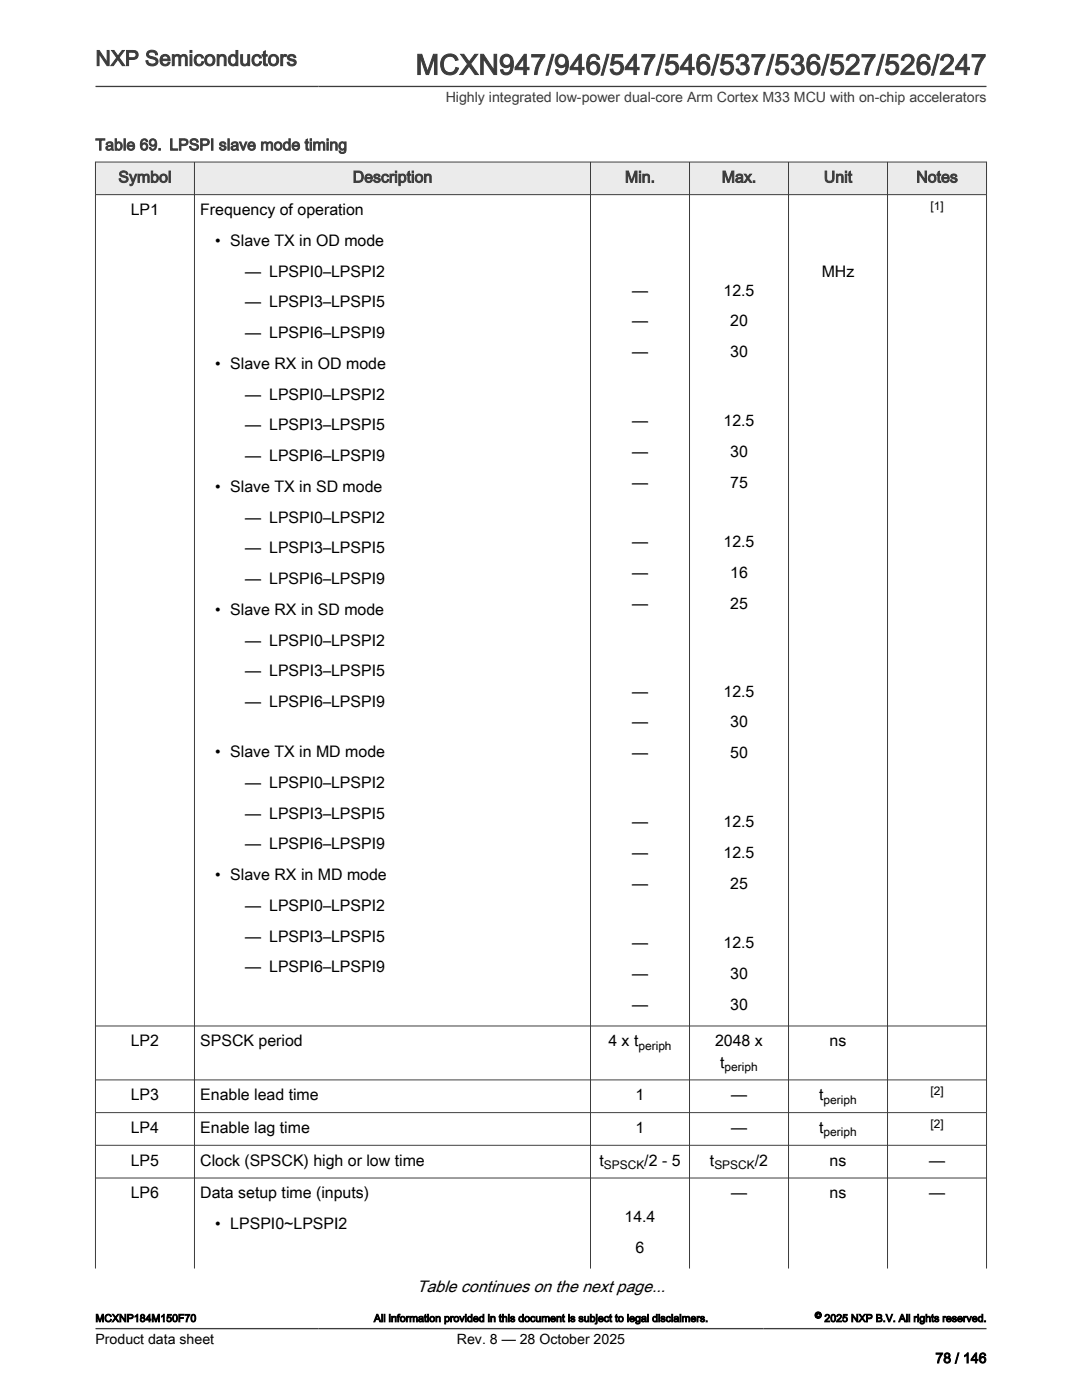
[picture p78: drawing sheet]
<svg xmlns="http://www.w3.org/2000/svg" width="216mm" height="279mm" viewBox="0 0 216 279" stroke-linecap="round" stroke-linejoin="round" font-family="sans-serif">
<defs><g id="words">
<text font-size="5.6" fill="#3c3c3c" x="82.9" y="14.9">MCXN947/946/547/546/537/536/527/526/247</text>
<text font-size="4.2" fill="#3c3c3c" x="19" y="13.1">NXP Semiconductors</text>
<text font-size="3.3" x="83.2" y="257.9">Table continues on the next page...</text>
<g font-size="3.2" fill="#3c3c3c">
<text x="19" y="30">Table 69. LPSPI slave mode timing</text>
<text x="23.6" y="36.4">Symbol</text>
<text x="70.4" y="36.4">Description</text>
<text x="124.7" y="36.4">Min.</text>
<text x="144" y="36.4">Max.</text>
<text x="164.4" y="36.4">Unit</text>
<text x="182.8" y="36.4">Notes</text>
</g>
<g font-size="3.2">
<text x="26.1" y="42.9">LP1</text>
<text x="40" y="42.9">Frequency of operation</text>
<text x="43" y="49.1">• Slave TX in OD mode</text>
<text x="49" y="55.2">— LPSPI0–LPSPI2</text>
<text x="126.1" y="59">—</text>
<text x="144.4" y="59">12.5</text>
<text x="164" y="55.2">MHz</text>
<text x="49" y="61.3">— LPSPI3–LPSPI5</text>
<text x="126.1" y="65.2">—</text>
<text x="145.7" y="65.2">20</text>
<text x="49" y="67.5">— LPSPI6–LPSPI9</text>
<text x="126.1" y="71.3">—</text>
<text x="145.7" y="71.3">30</text>
<text x="43" y="73.6">• Slave RX in OD mode</text>
<text x="49" y="79.8">— LPSPI0–LPSPI2</text>
<text x="49" y="85.9">— LPSPI3–LPSPI5</text>
<text x="126.1" y="85.1">—</text>
<text x="144.4" y="85.1">12.5</text>
<text x="49" y="92">— LPSPI6–LPSPI9</text>
<text x="126.1" y="91.2">—</text>
<text x="145.7" y="91.2">30</text>
<text x="43" y="98.2">• Slave TX in SD mode</text>
<text x="126.1" y="97.3">—</text>
<text x="145.7" y="97.3">75</text>
<text x="49" y="104.3">— LPSPI0–LPSPI2</text>
<text x="49" y="110.5">— LPSPI3–LPSPI5</text>
<text x="126.1" y="109.2">—</text>
<text x="144.4" y="109.2">12.5</text>
<text x="49" y="116.6">— LPSPI6–LPSPI9</text>
<text x="126.1" y="115.3">—</text>
<text x="145.7" y="115.3">16</text>
<text x="43" y="122.7">• Slave RX in SD mode</text>
<text x="126.1" y="121.5">—</text>
<text x="145.7" y="121.5">25</text>
<text x="49" y="128.9">— LPSPI0–LPSPI2</text>
<text x="49" y="135">— LPSPI3–LPSPI5</text>
<text x="49" y="141.1">— LPSPI6–LPSPI9</text>
<text x="126.1" y="139">—</text>
<text x="144.4" y="139">12.5</text>
<text x="126.1" y="145.2">—</text>
<text x="145.7" y="145.2">30</text>
<text x="43" y="151.1">• Slave TX in MD mode</text>
<text x="126.1" y="151.3">—</text>
<text x="145.7" y="151.3">50</text>
<text x="49" y="157.2">— LPSPI0–LPSPI2</text>
<text x="49" y="163.4">— LPSPI3–LPSPI5</text>
<text x="126.1" y="165.1">—</text>
<text x="144.4" y="165.1">12.5</text>
<text x="49" y="169.5">— LPSPI6–LPSPI9</text>
<text x="126.1" y="171.2">—</text>
<text x="144.4" y="171.2">12.5</text>
<text x="43" y="175.6">• Slave RX in MD mode</text>
<text x="126.1" y="177.3">—</text>
<text x="145.7" y="177.3">25</text>
<text x="49" y="181.8">— LPSPI0–LPSPI2</text>
<text x="49" y="187.9">— LPSPI3–LPSPI5</text>
<text x="126.1" y="189.2">—</text>
<text x="144.4" y="189.2">12.5</text>
<text x="49" y="194.1">— LPSPI6–LPSPI9</text>
<text x="126.1" y="195.3">—</text>
<text x="145.7" y="195.3">30</text>
<text x="126.1" y="201.5">—</text>
<text x="145.7" y="201.5">30</text>
<text x="26.1" y="208.8">LP2</text>
<text x="40" y="208.8">SPSCK period</text>
<text x="121.4" y="208.8">4 x t</text>
<text x="142.7" y="208.8">2048 x</text>
<text x="165.5" y="208.8">ns</text>
<text x="143.7" y="213.1">t</text>
<text x="26.1" y="219.6">LP3</text>
<text x="40" y="219.6">Enable lead time</text>
<text x="126.8" y="219.6">1</text>
<text x="145.9" y="219.6">—</text>
<text x="163.5" y="219.6">t</text>
<text x="26.1" y="226.1">LP4</text>
<text x="40" y="226.1">Enable lag time</text>
<text x="126.8" y="226.1">1</text>
<text x="145.9" y="226.1">—</text>
<text x="163.5" y="226.1">t</text>
<text x="26.1" y="232.7">LP5</text>
<text x="40" y="232.7">Clock (SPSCK) high or low time</text>
<text x="119.6" y="232.7">t</text>
<text x="128.6" y="232.7">/2 - 5</text>
<text x="141.7" y="232.7">t</text>
<text x="150.6" y="232.7">/2</text>
<text x="165.5" y="232.7">ns</text>
<text x="185.4" y="232.7">—</text>
<text x="26.1" y="239.2">LP6</text>
<text x="40" y="239.2">Data setup time (inputs)</text>
<text x="145.9" y="239.2">—</text>
<text x="165.5" y="239.2">ns</text>
<text x="185.4" y="239.2">—</text>
<text x="43" y="245.3">• LPSPI0~LPSPI2</text>
<text x="124.6" y="243.8">14.4</text>
<text x="126.8" y="250">6</text>
</g>
<text font-size="2.8" fill="#3c3c3c" x="88.9" y="20.4">Highly integrated low-power dual-core Arm Cortex M33 MCU with on-chip accelerators</text>
<g font-size="2.8">
<text x="19" y="268.1">Product data sheet</text>
<text x="91.2" y="268.1">Rev. 8 — 28 October 2025</text>
<text x="186.6" y="272">78 / 146</text>
</g>
<g font-size="2.4">
<text x="185.7" y="41.9">[1]</text>
<text x="127.4" y="209.5">periph</text>
<text x="144.6" y="213.7">periph</text>
<text x="164.3" y="220.2">periph</text>
<text x="185.7" y="218.5">[2]</text>
<text x="164.3" y="226.8">periph</text>
<text x="185.7" y="225.1">[2]</text>
<text x="120.5" y="233.3">SPSCK</text>
<text x="142.5" y="233.3">SPSCK</text>
</g>
<g font-size="2.1">
<text x="19" y="263.8">MCXNP184M150F70</text>
<text x="74.6" y="263.8">All information provided in this document is subject to legal disclaimers.</text>
<text x="164.5" y="263.8">2025 NXP B.V. All rights reserved.</text>
</g>
<text font-size="1.8" x="162.6" y="263.1">©</text>
</g></defs>
<path d="M19 32.3h177.8v6.5h-177.8z" fill-rule="evenodd" fill="#ebebeb"/>
<g fill="none" stroke="#3c3c3c" stroke-width=".2">
<path d="M19 32.3h177.9M19 38.8h177.9M19 32.3v220.9M38.8 32.3v220.9M117.8 32.3v220.9M137.6 32.3v220.9M157.3 32.3v220.9M177.1 32.3v220.9M196.8 32.3v220.9M19 204.8h177.9M19 215.5h177.9M19 222h177.9"/>
<path d="M19 228.6h177.9M19 235.1h177.9"/>
</g>
<path d="M19 17.3h177.8M19 265.2h177.8" fill="none" stroke="#3c3c3c" stroke-width=".26"/>
<path d="M18.7 269.3h14v4h-14z" fill="#fff"/>
<use href="#words"/>
</svg>
